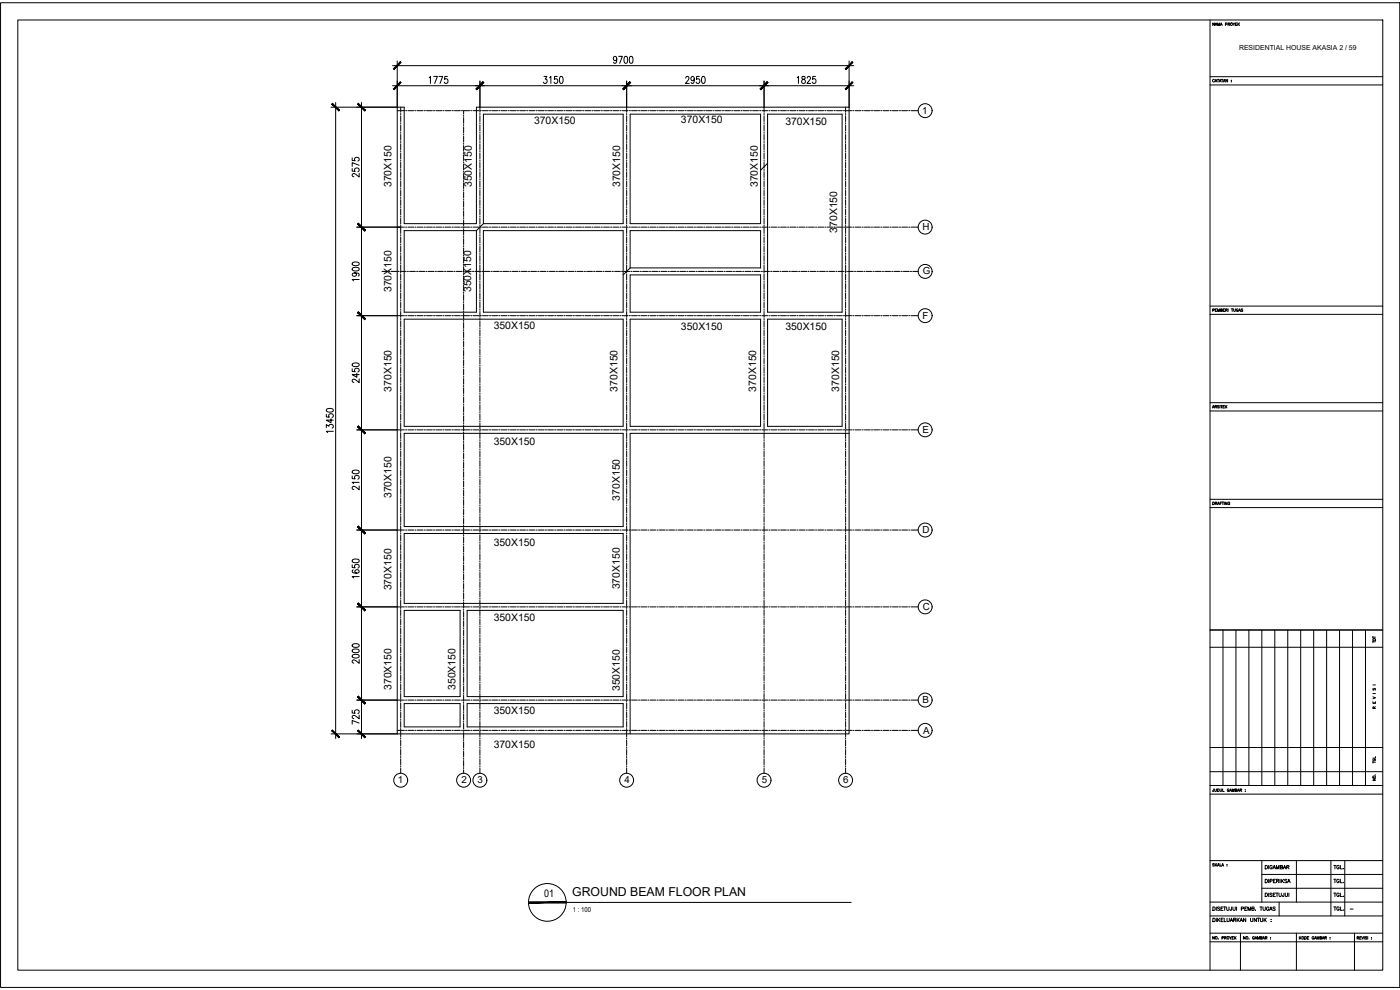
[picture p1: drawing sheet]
<svg xmlns="http://www.w3.org/2000/svg" width="420mm" height="297mm" viewBox="0 0 420 297" stroke-linecap="round" stroke-linejoin="round" font-family="sans-serif">
<defs><g id="words">
<text font-size="3.7" x="171.7" y="268.9">GROUND BEAM FLOOR PLAN</text>
<text font-size="3.2" x="163.3" y="269.2">01</text>
<g font-size="3.1">
<text x="160.3" y="37.1">370X150</text>
<text x="204.4" y="37">370X150</text>
<text x="235.7" y="37.5">370X150</text>
<text x="117.5" y="56.2" transform="rotate(-90 117.5 56.2)">370X150</text>
<text x="141.6" y="56.2" transform="rotate(-90 141.6 56.2)">350X150</text>
<text x="186.1" y="56.2" transform="rotate(-90 186.1 56.2)">370X150</text>
<text x="227.5" y="56.2" transform="rotate(-90 227.5 56.2)">370X150</text>
<text x="251.2" y="69.8" transform="rotate(-90 251.2 69.8)">370X150</text>
<text x="117.5" y="87.6" transform="rotate(-90 117.5 87.6)">370X150</text>
<text x="141.4" y="87.6" transform="rotate(-90 141.4 87.6)">350X150</text>
<text x="148.2" y="98.6">350X150</text>
<text x="204.4" y="98.9">350X150</text>
<text x="235.7" y="98.9">350X150</text>
<text x="117.5" y="117.5" transform="rotate(-90 117.5 117.5)">370X150</text>
<text x="185.3" y="117.5" transform="rotate(-90 185.3 117.5)">370X150</text>
<text x="226.9" y="117.5" transform="rotate(-90 226.9 117.5)">370X150</text>
<text x="251.8" y="117.5" transform="rotate(-90 251.8 117.5)">370X150</text>
<text x="148.2" y="133.5">350X150</text>
<text x="117.5" y="149.5" transform="rotate(-90 117.5 149.5)">370X150</text>
<text x="186" y="150.2" transform="rotate(-90 186 150.2)">370X150</text>
<text x="148.2" y="163.9">350X150</text>
<text x="117.5" y="177.1" transform="rotate(-90 117.5 177.1)">370X150</text>
<text x="186" y="176.8" transform="rotate(-90 186 176.8)">370X150</text>
<text x="148.2" y="186.4">350X150</text>
<text x="117.5" y="207" transform="rotate(-90 117.5 207)">370X150</text>
<text x="136.7" y="207" transform="rotate(-90 136.7 207)">350X150</text>
<text x="186" y="207.4" transform="rotate(-90 186 207.4)">350X150</text>
<text x="148.2" y="214.3">350X150</text>
<text x="148.2" y="224.3">370X150</text>
</g>
<g font-size="2.9">
<text x="276.8" y="34.1">1</text>
<text x="276.8" y="69.1">H</text>
<text x="276.9" y="82.3">G</text>
<text x="276.8" y="95.7">F</text>
<text x="276.8" y="129.9">E</text>
<text x="276.9" y="160">D</text>
<text x="276.9" y="183">C</text>
<text x="276.9" y="211">B</text>
<text x="277.1" y="220.1">A</text>
<text x="119.4" y="235.1">1</text>
<text x="138.5" y="235.1">2</text>
<text x="143.3" y="235">3</text>
<text x="187.5" y="235.1">4</text>
<text x="228.6" y="235">5</text>
<text x="253.1" y="235">6</text>
</g>
<text font-size="2.6" x="404.3" y="274.1">-</text>
<g font-size="2.1">
<text x="371.9" y="14.9">RESIDENTIAL HOUSE AKASIA 2 / 59</text>
<text x="171.9" y="273.8">1 : 100</text>
</g>
</g></defs>
<!-- layer: 0 -->
<g fill="none" stroke="#000" stroke-width=".3">
<path d="M117.8 19.7h138.4M119.2 18.3v201.9M185.1 17.6l-.2 .5a.56 .56 0 0 1-.8-.6 .56 .56 0 0 1 .9-.3l.1 .4a1.01 1.01 0 0 1-.6 1.4l-.4-.3M185.7 16.9h1.1l-.8 2.1M187.5 17l.4-.1a1.37 1.37 0 0 1 0 2.1h-.2a1.57 1.57 0 0 1-.2-2zM189.1 17l.4-.1a1.37 1.37 0 0 1 0 2.1h-.2a1.57 1.57 0 0 1-.2-2zM254.8 18.3v13.9M99.3 32.2h22v34.9h21.7v-34.9h111.8M100.7 30.8v190.8M108.5 30.8v190.8M117.8 25.7h138.4M119.2 33.2h2.2"/>
<path d="M120.3 32.2v1.5M120.3 34v.4M120.3 34.7v1.8M120.3 36.8v.4M120.3 37.5v1.8M120.3 39.6v.4M121.7 33.2h.4M122.4 33.2h1.8M124.5 33.2h.4M125.2 33.2h1.8M127.3 33.2h.4M128 33.2h1.8"/>
<path d="M128.8 23.3l.4-.4v2.1M130.1 33.2h.4M130.1 22.9h1.2l-.8 2.1M130.8 33.2h1.8M131.7 22.9h1.2l-.8 2.1M132.9 33.2h.4M133.6 33.2h1.8M134.3 22.9h-.8l-.1 .9a.62 .62 0 0 1 .9 .1 .62 .62 0 0 1-.1 .9 .62 .62 0 0 1-.9-.2M135.7 33.2h.3M136.4 33.2h1.7M138.5 33.2h.3M139.1 33.2v1"/>
<path d="M139.1 34.6v.3M139.1 35.3v1.7M139.1 37.4v.3M139.1 38.1v1.7M139.2 33.2h1.7M141.3 33.2h.3M142 33.2h1.7M144 24.3v9.4M144 34v.4M144 34.7v1.8M144 36.8v.4M144 37.5v1.8"/>
<path d="M144 39.6v.4M144.1 33.2h.3M144.8 33.2h1.7M145.1 34.3h41.9v32.8h-41.9zM146.9 33.2h.3M147.6 33.2h1.7M149.7 33.2h.3M150.4 33.2h1.7M152.5 33.2h.3M153.2 33.2h1.7M155.3 33.2h.3M156 33.2h1.7"/>
<path d="M158.1 33.2h.3M158.8 33.2h1.7M160.9 33.2h.3M161.6 33.2h1.7M163.2 22.9h.9l-.4 .8a.62 .62 0 0 1 .5 1 .62 .62 0 0 1-1.1-.1M163.7 33.2h.3M164.4 33.2h1.7M164.9 23.3l.4-.4v2.1M166.5 33.2h.3M167.2 33.2h1.7M167.2 22.9h-.8v.9a.62 .62 0 0 1 .9 .1 .62 .62 0 0 1-.1 .9 .62 .62 0 0 1-.9-.2M168.1 23l.4-.1a1.36 1.36 0 0 1 0 2.1h-.1a1.54 1.54 0 0 1-.3-2z"/>
<path d="M169.2 33.2h.4M169.9 33.2h1.8M172 33.2h.4M172.8 33.2h1.7M174.8 33.2h.4M175.5 33.2h1.8M177.6 33.2h.4M178.3 33.2h1.8M180.4 33.2h.4M181.1 33.2h1.8M183.2 33.2h.4M183.9 33.2h1.8"/>
<path d="M186 33.2h.4M186.7 33.2h1.8M188.1 24.3v9.4M188.1 34v.4M188.1 34.7v1.8M188.1 36.8v.4M188.1 37.5v1.8M188.1 39.6v.4M188.8 33.2h.4M189.1 34.3h39.2v32.8h-39.2zM189.5 33.2h1.8M191.6 33.2h.4"/>
<path d="M192.3 33.2h1.8M194.4 33.2h.4M195.1 33.2h1.8M197.2 33.2h.4M197.9 33.2h1.8M200 33.2h.4M200.7 33.2h1.8M202.8 33.2h.4M203.5 33.2h1.8M205.6 33.2h.4M205.8 23.4l.3-.5h.3l.4 .4-.3 .7-.8 1h1.2M206.3 33.2h1.7"/>
<path d="M208.4 23.6l-.3 .5a.56 .56 0 0 1-.8-.6 .56 .56 0 0 1 1-.3l.1 .4a.99 .99 0 0 1-.7 1.4l-.3-.3M208.4 33.2h.3M209.1 33.2h1.7M209.9 22.9h-.8l-.1 .9a.62 .62 0 0 1 .9 .1 .62 .62 0 0 1-.1 .9 .62 .62 0 0 1-.9-.2M210.8 23l.4-.1a1.36 1.36 0 0 1 0 2.1h-.2a1.54 1.54 0 0 1-.2-2zM211.2 33.2h.3M211.9 33.2h1.7M214 33.2h.3M214.7 33.2h1.7M216.8 33.2h.3M217.5 33.2h1.7M219.6 33.2h.3"/>
<path d="M220.3 33.2h1.7M222.4 33.2h.3M223.1 33.2h1.7M225.2 33.2h.3M225.9 33.2h1.7M228 33.2h.3M228.7 33.2h1.7M229.3 24.3v9.4M229.3 34v.4M229.3 34.7v1.8M229.3 36.8v.4M229.3 37.5v1.8"/>
<path d="M229.3 39.6v.4M230.4 34.3h22.3v59.4h-22.3zM230.8 33.2h.3M231.5 33.2h1.7M233.6 33.2h.3M234.3 33.2h1.7M236.4 33.2h.3M237.1 33.2h1.7M239.2 33.2h.3M239.2 23.3l.4-.4v2.1M239.9 33.2h1.7M240.7 23v.6a.76 .76 0 0 1 .9 .5 .76 .76 0 0 1-.3 .9 .66 .66 0 0 1-.8-.7 .66 .66 0 0 1 .9-.6l.2-.3-.1-.4z"/>
<path d="M241.9 33.2h.4M242.3 23.4l.3-.5h.3l.3 .4-.2 .7-.8 1h1.1M242.6 33.2h1.8M244.7 22.9h-.8v.9a.62 .62 0 0 1 .9 .1 .62 .62 0 0 1-.1 .9 .62 .62 0 0 1-.9-.2M244.8 33.2h.3M245.4 33.2h1.8M247.5 33.2h.4M248.2 33.2h1.8M250.3 33.2h.4M251 33.2h1.8M253.1 33.2h.4M253.8 32.2v1.5"/>
<path d="M253.8 34v.4M253.8 34.7v1.8M253.8 36.8v.4M253.8 37.5v1.8M253.8 39.6v.4M253.8 33.2h1.8M254.8 32.2v188h-135.6M255.9 33.2h.4M256.6 33.2h1.8M258.7 33.2h.4M259.4 33.2h1.8M261.5 33.2h.4"/>
<path d="M262.2 33.2h1.8M264.3 33.2h.4M265 33.2h1.8M267.1 33.2h.4M267.8 33.2h1.8M269.9 33.2h.4M270.6 33.2h1.8M272.7 33.2h.4M273.4 33.2h2.2M105.7 50.6v.8h.9a.62 .62 0 0 1 0-.9 .62 .62 0 0 1 .9 .1 .62 .62 0 0 1-.1 .9M105.7 47.4v.8h.9a.62 .62 0 0 1 0-.9 .62 .62 0 0 1 .9 .1 .62 .62 0 0 1-.1 .9M107.8 52v1.1l-1-.8-.7-.2-.4 .3v.3l.5 .3"/>
<path d="M107.8 49.6l-2.1-.8v1.1M120.3 40.3v1.8M120.3 42.4v.4M120.3 43.1v1.8M120.3 45.2v.4M120.3 45.9v1.8M120.3 48v.4M120.3 48.7v1.8M120.3 50.8v.4M120.3 51.5v1.8M120.3 53.6v.4M120.3 54.3v1.8"/>
<path d="M120.3 56.4v.4M120.3 57.1v1.8M120.3 59.2v.4M120.3 59.9v1.8M139.1 40.2v.3M139.1 40.9v1.7M139.1 43v.3M139.1 43.7v1.7M139.1 45.7v.4M139.1 46.4v1.8M139.1 48.6v.3M139.1 49.3v1.7"/>
<path d="M139.1 51.3v.4M139.1 52v1.8M139.1 54.1v.4M139.1 54.8v1.8M139.1 56.9v.4M139.1 57.6v1.8M139.1 59.7v.4M144 40.3v1.8M144 42.4v.4M144 43.1v1.8M144 45.2v.4M144 45.9v1.8"/>
<path d="M144 48v.4M144 48.7v1.8M144 50.8v.4M144 51.5v1.8M144 53.6v.4M144 54.3v1.8M144 56.4v.4M144 57.1v1.8M144 59.2v.4M144 59.9v1.8M188.1 40.3v1.8M188.1 42.4v.4"/>
<path d="M188.1 43.1v1.8M188.1 45.2v.4M188.1 45.9v1.8M188.1 48v.4M188.1 48.7v1.8M188.1 50.8v.4M188.1 51.5v1.8M188.1 53.6v.4M188.1 54.3v1.8M188.1 56.4v.4M188.1 57.1v1.8M188.1 59.2v.4"/>
<path d="M188.1 59.9v1.8M229.3 40.3v1.8M229.3 42.4v.4M229.3 43.1v1.8M229.3 45.2v.4M229.3 45.9v1.8M229.3 48v.4M229.3 48.7v1.8M229.3 50.8v.4M229.3 51.5v1.8M229.3 53.6v.4M229.3 54.3v1.8"/>
<path d="M229.3 56.4v.4M229.3 57.1v1.8M229.3 59.2v.4M229.3 59.9v1.8M230.4 49l-2.1 2.1M253.8 40.3v1.8M253.8 42.4v.4M253.8 43.1v1.8M253.8 45.2v.4M253.8 45.9v1.8M253.8 48v.4M253.8 48.7v1.8"/>
<path d="M253.8 50.8v.4M253.8 51.5v1.8M253.8 53.6v.4M253.8 54.3v1.8M253.8 56.4v.4M253.8 57.1v1.8M253.8 59.2v.4M253.8 59.9v1.8M105.8 78.8l.8-.2a.9 .9 0 0 1 1.2 .6 1.38 1.38 0 0 1-2.1 0zM107.1 68.2h14.3M120.3 62v.4M120.3 62.7v1.7"/>
<path d="M120.3 64.8v.3M120.3 65.5v1.7M120.3 67.6v.3M120.3 68.3v1.7M120.3 70.4v.3M120.3 71.1v1.7M120.3 73.2v.3M120.3 73.9v1.7M120.3 76v.3M120.3 76.7v1.7M120.3 78.8v.3M120.3 79.5v1.7"/>
<path d="M121.3 69.2h21.7v24.5h-21.7zM121.7 68.2h.4M122.4 68.2h1.8M124.5 68.2h.4M125.2 68.2h1.8M127.3 68.2h.4M128 68.2h1.8M130.1 68.2h.4M130.8 68.2h1.8M132.9 68.2h.4M133.6 68.2h1.8M135.7 68.2h.3"/>
<path d="M136.4 68.2h1.7M138.5 68.2h.3M139.1 60.4v1.8M139.1 62.5v.4M139.1 63.2v1.8M139.1 65.3v.4M139.1 66v1.8M139.1 68.1v.4M139.1 68.8v1.8M139.1 70.9v.4M139.1 71.6v1.8M139.1 73.7v.4"/>
<path d="M139.1 74.4v1.8M139.1 76.5v.4M139.1 77.2v1.8M139.1 79.3v.4M139.2 68.2h1.7M141.3 68.2h.3M142 68.2h1.7M144 62v.4M144 62.7v1.7M144 64.8v.3M144 65.5v1.7M144 67.6v.3"/>
<path d="M144 68.3v1.7M144 70.4v.3M144 71.1v1.7M144 73.2v.3M144 73.9v1.7M144 76v.3M144 76.7v1.7M144 78.8v.3M144 79.5v1.7M144.1 68.2h.3M144.8 68.2h1.7M145.1 69.2h41.9v24.5h-41.9z"/>
<path d="M145.1 67.1l-2.1 2.1M146.9 68.2h.3M147.6 68.2h1.7M149.7 68.2h.3M150.4 68.2h1.7M152.5 68.2h.3M153.2 68.2h1.7M155.3 68.2h.3M156 68.2h1.7M158.1 68.2h.3M158.8 68.2h1.7M160.9 68.2h.3"/>
<path d="M161.6 68.2h1.7M163.7 68.2h.3M164.4 68.2h1.7M166.5 68.2h.3M167.2 68.2h1.7M169.2 68.2h.4M169.9 68.2h1.8M172 68.2h.4M172.8 68.2h1.7M174.8 68.2h.4M175.5 68.2h1.8M177.6 68.2h.4"/>
<path d="M178.3 68.2h1.8M180.4 68.2h.4M181.1 68.2h1.8M183.2 68.2h.4M183.9 68.2h1.8M186 68.2h.4M186.7 68.2h1.8M188.1 62v.4M188.1 62.7v1.7M188.1 64.8v.3M188.1 65.5v1.7M188.1 67.6v.3"/>
<path d="M188.1 68.3v1.7M188.1 70.4v.3M188.1 71.1v1.7M188.1 73.2v.3M188.1 73.9v1.7M188.1 76v.3M188.1 76.7v1.7M188.1 78.8v.3M188.1 79.5v1.7M188.8 68.2h.4M189.1 69.2h39.2v11.2h-39.2zM189.5 68.2h1.8"/>
<path d="M191.6 68.2h.4M192.3 68.2h1.8M194.4 68.2h.4M195.1 68.2h1.8M197.2 68.2h.4M197.9 68.2h1.8M200 68.2h.4M200.7 68.2h1.8M202.8 68.2h.4M203.5 68.2h1.8M205.6 68.2h.4M206.3 68.2h1.7"/>
<path d="M208.4 68.2h.3M209.1 68.2h1.7M211.2 68.2h.3M211.9 68.2h1.7M214 68.2h.3M214.7 68.2h1.7M216.8 68.2h.3M217.5 68.2h1.7M219.6 68.2h.3M220.3 68.2h1.7M222.4 68.2h.3M223.1 68.2h1.7"/>
<path d="M225.2 68.2h.3M225.9 68.2h1.7M228 68.2h.3M228.7 68.2h1.7M229.3 62v.4M229.3 62.7v1.7M229.3 64.8v.3M229.3 65.5v1.7M229.3 67.6v.3M229.3 68.3v1.7M229.3 70.4v.3M229.3 71.1v1.7"/>
<path d="M229.3 73.2v.3M229.3 73.9v1.7M229.3 76v.3M229.3 76.7v1.7M229.3 78.8v.3M229.3 79.5v1.7M230.8 68.2h.3M231.5 68.2h1.7M233.6 68.2h.3M234.3 68.2h1.7M236.4 68.2h.3M237.1 68.2h1.7"/>
<path d="M239.2 68.2h.3M239.9 68.2h1.7M241.9 68.2h.4M242.6 68.2h1.8M244.8 68.2h.3M245.4 68.2h1.8M247.5 68.2h.4M248.2 68.2h1.8M250.3 68.2h.4M251 68.2h1.8M253.1 68.2h.4M253.8 62v.4"/>
<path d="M253.8 62.7v1.7M253.8 64.8v.3M253.8 65.5v1.7M253.8 67.6v.3M253.8 68.3v1.7M253.8 70.4v.3M253.8 71.1v1.7M253.8 73.2v.3M253.8 73.9v1.7M253.8 76v.3M253.8 76.7v1.7M253.8 78.8v.3"/>
<path d="M253.8 79.5v1.7M253.8 68.2h1.8M255.9 68.2h.4M256.6 68.2h1.8M258.7 68.2h.4M259.4 68.2h1.8M261.5 68.2h.4M262.2 68.2h1.8M264.3 68.2h.4M265 68.2h1.8M267.1 68.2h.4M267.8 68.2h1.8"/>
<path d="M269.9 68.2h.4M270.6 68.2h1.8M272.7 68.2h.4M273.4 68.2h2.2M105.8 80.4l.8-.2a.9 .9 0 0 1 1.2 .6 1.38 1.38 0 0 1-2.1 0zM106.4 81.9l.5 .2a.56 .56 0 0 1-.2 .7 .56 .56 0 0 1-.8-.1 .56 .56 0 0 1 .1-.7l.4-.1a.99 .99 0 0 1 1.4 .6l-.3 .3M107.1 94.7h14.3M107.8 83.9h-2.1l.4 .4M114.6 81.4h1.7M116.6 81.4h.4M117.3 81.4h1.8M119.4 81.4h.4"/>
<path d="M120.1 81.4h1.8M120.3 81.6v.3M120.3 82.3v1.7M120.3 84.4v.3M120.3 85.1v1.7M120.3 87.2v.3M120.3 87.9v1.7M120.3 90v.3M120.3 90.7v1.7M120.3 92.8v.3M120.3 93.5v1.7M120.3 95.6v.3"/>
<path d="M120.3 96.3v1.7M120.3 98.4v.3M120.3 99.1v1.7M121.3 95.8h65.7v32.1h-65.7zM121.7 94.7h.4M122.2 81.4h.4M122.4 94.7h1.8M122.9 81.4h1.8M124.5 94.7h.4M125 81.4h.4M125.2 94.7h1.8M125.7 81.4h1.8"/>
<path d="M127.3 94.7h.4M127.8 81.4h.4M128 94.7h1.8M128.5 81.4h1.8M130.1 94.7h.4M130.6 81.4h.4M130.8 94.7h1.8M131.3 81.4h1.8M132.9 94.7h.4M133.4 81.4h.4M133.6 94.7h1.8M134.1 81.4h1.8"/>
<path d="M135.7 94.7h.3M136.2 81.4h.4M136.4 94.7h1.7M136.9 81.4h1.8M138.5 94.7h.3M139 81.4h.4M139.1 80v1.8M139.1 82.1v.4M139.1 82.8v1.7M139.1 84.9v.3M139.1 85.6v1.7M139.1 87.7v.3"/>
<path d="M139.1 88.4v1.7M139.1 90.5v.3M139.1 91.2v1.7M139.1 93.3v.3M139.1 94v1.7M139.1 96.1v.3M139.1 96.8v1.7M139.1 98.9v.3M139.1 99.6v1.7M139.2 94.7h1.7M139.7 81.4h1.7M141.3 94.7h.3"/>
<path d="M141.8 81.4h.4M142 94.7h1.7M142.5 81.4h1.8M144 81.6v.3M144 82.3v1.7M144 84.4v.3M144 85.1v1.7M144 87.2v.3M144 87.9v1.7M144 90v.3M144 90.7v1.7M144 92.8v.3"/>
<path d="M144 93.5v1.7M144 95.6v.3M144 96.3v1.7M144 98.4v.3M144 99.1v1.7M144.1 94.7h.3M144.6 81.4h.3M144.8 94.7h1.7M145.3 81.4h1.7M146.9 94.7h.3M147.4 81.4h.3M147.6 94.7h1.7"/>
<path d="M148.1 81.4h1.7M149.7 94.7h.3M150.2 81.4h.3M150.4 94.7h1.7M150.9 81.4h1.7M152.5 94.7h.3M153 81.4h.3M153.2 94.7h1.7M153.7 81.4h1.7M155.3 94.7h.3M155.8 81.4h.3M156 94.7h1.7"/>
<path d="M156.5 81.4h1.7M158.1 94.7h.3M158.6 81.4h.3M158.8 94.7h1.7M159.3 81.4h1.7M160.9 94.7h.3M161.4 81.4h.3M161.6 94.7h1.7M162.1 81.4h1.7M163.7 94.7h.3M164.2 81.4h.3M164.4 94.7h1.7"/>
<path d="M164.9 81.4h1.7M166.5 94.7h.3M167 81.4h.3M167.2 94.7h1.7M167.7 81.4h1.7M169.2 94.7h.4M169.8 81.4h.3M169.9 94.7h1.8M170.5 81.4h1.7M172 94.7h.4M172.6 81.4h.3M172.8 94.7h1.7"/>
<path d="M173.3 81.4h1.7M174.8 94.7h.4M175.4 81.4h.3M175.5 94.7h1.8M176.1 81.4h1.7M177.6 94.7h.4M178.1 81.4h.4M178.3 94.7h1.8M178.8 81.4h1.8M180.4 94.7h.4M180.9 81.4h.4M181.1 94.7h1.8"/>
<path d="M181.6 81.4h1.8M183.2 94.7h.4M183.7 81.4h.4M183.9 94.7h1.8M184.4 81.4h1.8M186 94.7h.4M186.5 81.4h.4M186.7 94.7h1.8M187.2 81.4h1.8M188.1 81.6v.3M188.1 82.3v1.7M188.1 84.4v.3"/>
<path d="M188.1 85.1v1.7M188.1 87.2v.3M188.1 87.9v1.7M188.1 90v.3M188.1 90.7v1.7M188.1 92.8v.3M188.1 93.5v1.7M188.1 95.6v.3M188.1 96.3v1.7M188.1 98.4v.3M188.1 99.1v1.7M188.8 94.7h.4"/>
<path d="M189.1 82.5h39.2v11.2h-39.2zM189.1 95.8h39.2v32.1h-39.2zM189.1 80.4l-2.1 2.1M189.3 81.4h.4M189.5 94.7h1.8M190 81.4h1.8M191.6 94.7h.4M192.1 81.4h.4M192.3 94.7h1.8M192.8 81.4h1.8M194.4 94.7h.4M194.9 81.4h.4"/>
<path d="M195.1 94.7h1.8M195.6 81.4h1.8M197.2 94.7h.4M197.7 81.4h.4M197.9 94.7h1.8M198.4 81.4h1.8M200 94.7h.4M200.5 81.4h.4M200.7 94.7h1.8M201.2 81.4h1.8M202.8 94.7h.4M203.3 81.4h.4"/>
<path d="M203.5 94.7h1.8M204 81.4h1.8M205.6 94.7h.4M206.1 81.4h.4M206.3 94.7h1.7M206.8 81.4h1.8M208.4 94.7h.3M208.9 81.4h.4M209.1 94.7h1.7M209.6 81.4h1.7M211.2 94.7h.3M211.7 81.4h.3"/>
<path d="M211.9 94.7h1.7M212.4 81.4h1.8M214 94.7h.3M214.5 81.4h.4M214.7 94.7h1.7M215.2 81.4h1.7M216.8 94.7h.3M217.3 81.4h.3M217.5 94.7h1.7M218 81.4h1.7M219.6 94.7h.3M220.1 81.4h.3"/>
<path d="M220.3 94.7h1.7M220.8 81.4h1.7M222.4 94.7h.3M222.9 81.4h.3M223.1 94.7h1.7M223.6 81.4h1.7M225.2 94.7h.3M225.7 81.4h.3M225.9 94.7h1.7M226.4 81.4h1.7M228 94.7h.3M228.5 81.4h.3"/>
<path d="M228.7 94.7h1.7M229.2 81.4h1.7M229.3 81.6v.3M229.3 82.3v1.7M229.3 84.4v.3M229.3 85.1v1.7M229.3 87.2v.3M229.3 87.9v1.7M229.3 90v.3M229.3 90.7v1.7M229.3 92.8v.3M229.3 93.5v1.7"/>
<path d="M229.3 95.6v.3M229.3 96.3v1.7M229.3 98.4v.3M229.3 99.1v1.7M230.4 95.8h22.3v32.1h-22.3zM230.8 94.7h.3M231.3 81.4h.3M231.5 94.7h1.7M232 81.4h1.7M233.6 94.7h.3M234.1 81.4h.3M234.3 94.7h1.7"/>
<path d="M234.8 81.4h1.7M236.4 94.7h.3M236.9 81.4h.3M237.1 94.7h1.7M237.6 81.4h1.7M239.2 94.7h.3M239.7 81.4h.3M239.9 94.7h1.7M240.4 81.4h1.7M241.9 94.7h.4M242.5 81.4h.3M242.6 94.7h1.8"/>
<path d="M243.2 81.4h1.7M244.8 94.7h.3M245.3 81.4h.3M245.4 94.7h1.8M246 81.4h1.7M247.5 94.7h.4M248.1 81.4h.3M248.2 94.7h1.8M248.8 81.4h1.7M250.3 94.7h.4M250.8 81.4h.4M251 94.7h1.8"/>
<path d="M251.5 81.4h1.8M253.1 94.7h.4M253.6 81.4h.4M253.8 81.6v.3M253.8 82.3v1.7M253.8 84.4v.3M253.8 85.1v1.7M253.8 87.2v.3M253.8 87.9v1.7M253.8 90v.3M253.8 90.7v1.7M253.8 92.8v.3"/>
<path d="M253.8 93.5v1.7M253.8 95.6v.3M253.8 96.3v1.7M253.8 98.4v.3M253.8 99.1v1.7M253.8 94.7h1.8M254.3 81.4h1.8M255.9 94.7h.4M256.4 81.4h.4M256.6 94.7h1.8M257.1 81.4h1.8M258.7 94.7h.4"/>
<path d="M259.2 81.4h.4M259.4 94.7h1.8M259.9 81.4h1.8M261.5 94.7h.4M262 81.4h.4M262.2 94.7h1.8M262.7 81.4h1.8M264.3 94.7h.4M264.8 81.4h.4M265 94.7h1.8M265.5 81.4h1.8M267.1 94.7h.4"/>
<path d="M267.6 81.4h.4M267.8 94.7h1.8M268.3 81.4h1.8M269.9 94.7h.4M270.4 81.4h.4M270.6 94.7h1.8M271.1 81.4h1.8M272.7 94.7h.4M273.2 81.4h.4M273.4 94.7h2.2M273.9 81.4h1.7M105.7 110.6v.8l.9 .1a.62 .62 0 0 1 0-.9 .62 .62 0 0 1 .9 .1 .62 .62 0 0 1-.1 .9"/>
<path d="M105.8 109.1l.8-.2a.9 .9 0 0 1 1.2 .6 1.36 1.36 0 0 1-2.1 0zM107.1 112v1.2l-1.4-.8h2.1M107.8 113.7v1.1l-1-.8-.7-.2-.4 .3v.3l.5 .3M120.3 101.2v.3M120.3 101.9v1.7M120.3 103.9v.4M120.3 104.6v1.8M120.3 106.7v.4M120.3 107.4v1.8M120.3 109.5v.4M120.3 110.2v1.8M120.3 112.3v.4"/>
<path d="M120.3 113v1.8M120.3 115.1v.4M120.3 115.8v1.8M120.3 117.9v.4M120.3 118.6v1.8M139.1 101.7v.3M139.1 102.4v1.7M139.1 104.5v.3M139.1 105.2v1.7M139.1 107.3v.3M139.1 108v1.7M139.1 110.1v.3"/>
<path d="M139.1 110.8v1.7M139.1 112.9v.3M139.1 113.6v1.7M139.1 115.7v.3M139.1 116.3v1.8M139.1 118.5v.3M139.1 119.2v1.7M144 101.2v.3M144 101.9v1.7M144 103.9v.4M144 104.6v1.8M144 106.7v.4"/>
<path d="M144 107.4v1.8M144 109.5v.4M144 110.2v1.8M144 112.3v.4M144 113v1.8M144 115.1v.4M144 115.8v1.8M144 117.9v.4M144 118.6v1.8M188.1 101.2v.3M188.1 101.9v1.7M188.1 103.9v.4"/>
<path d="M188.1 104.6v1.8M188.1 106.7v.4M188.1 107.4v1.8M188.1 109.5v.4M188.1 110.2v1.8M188.1 112.3v.4M188.1 113v1.8M188.1 115.1v.4M188.1 115.8v1.8M188.1 117.9v.4M188.1 118.6v1.8M229.3 101.2v.3"/>
<path d="M229.3 101.9v1.7M229.3 103.9v.4M229.3 104.6v1.8M229.3 106.7v.4M229.3 107.4v1.8M229.3 109.5v.4M229.3 110.2v1.8M229.3 112.3v.4M229.3 113v1.8M229.3 115.1v.4M229.3 115.8v1.8M229.3 117.9v.4"/>
<path d="M229.3 118.6v1.8M253.8 101.2v.3M253.8 101.9v1.7M253.8 103.9v.4M253.8 104.6v1.8M253.8 106.7v.4M253.8 107.4v1.8M253.8 109.5v.4M253.8 110.2v1.8M253.8 112.3v.4M253.8 113v1.8M253.8 115.1v.4"/>
<path d="M253.8 115.8v1.8M253.8 117.9v.4M253.8 118.6v1.8M97.9 128.3v-.9l.8 .5a.62 .62 0 0 1 1-.5 .62 .62 0 0 1-.1 1M97.9 124.3v.8l.9 .1a.62 .62 0 0 1 .1-.9 .62 .62 0 0 1 .9 .1 .62 .62 0 0 1-.2 .9M98 122.8l.8-.3a.9 .9 0 0 1 1.2 .7 1.36 1.36 0 0 1-2.1 0zM99.3 125.7v1.2l-1.4-.8h2.1M100 129.4h-2.1l.4 .4M107.1 129h14.3M120.3 120.7v.4M120.3 121.4v1.8M120.3 123.5v.4"/>
<path d="M120.3 124.2v1.8M120.3 126.3v.4M120.3 127v1.8M120.3 129.1v.4M120.3 129.8v1.8M120.3 131.9v.4M120.3 132.6v1.8M120.3 134.7v.4M120.3 135.4v1.7M120.3 137.5v.3M120.3 138.2v1.8M121.3 130h65.7v28h-65.7z"/>
<path d="M121.7 129h.4M122.4 129h1.8M124.5 129h.4M125.2 129h1.8M127.3 129h.4M128 129h1.8M130.1 129h.4M130.8 129h1.8M132.9 129h.4M133.6 129h1.8M135.7 129h.3M136.4 129h1.7"/>
<path d="M138.5 129h.3M139.1 121.2v.4M139.1 121.9v1.8M139.1 124v.4M139.1 124.7v1.8M139.1 126.8v.4M139.1 127.5v1.8M139.1 129.6v.4M139.1 130.3v1.8M139.1 132.4v.4M139.1 133.1v1.8M139.1 135.2v.4"/>
<path d="M139.1 135.9v1.8M139.1 138v.4M139.1 138.7v1.8M139.2 129h1.7M141.3 129h.3M142 129h1.7M144 120.7v.4M144 121.4v1.8M144 123.5v.4M144 124.2v1.8M144 126.3v.4M144 127v1.8"/>
<path d="M144 129.1v.4M144 129.8v1.8M144 131.9v.4M144 132.6v1.8M144 134.7v.4M144 135.4v1.7M144 137.5v.3M144 138.2v1.8M144.1 129h.3M144.8 129h1.7M146.9 129h.3M147.6 129h1.7"/>
<path d="M149.7 129h.3M150.4 129h1.7M152.5 129h.3M153.2 129h1.7M155.3 129h.3M156 129h1.7M158.1 129h.3M158.8 129h1.7M160.9 129h.3M161.6 129h1.7M163.7 129h.3M164.4 129h1.7"/>
<path d="M166.5 129h.3M167.2 129h1.7M169.2 129h.4M169.9 129h1.8M172 129h.4M172.8 129h1.7M174.8 129h.4M175.5 129h1.8M177.6 129h.4M178.3 129h1.8M180.4 129h.4M181.1 129h1.8"/>
<path d="M183.2 129h.4M183.9 129h1.8M186 129h.4M186.7 129h1.8M188.1 120.7v.4M188.1 121.4v1.8M188.1 123.5v.4M188.1 124.2v1.8M188.1 126.3v.4M188.1 127v1.8M188.1 129.1v.4M188.1 129.8v1.8"/>
<path d="M188.1 131.9v.4M188.1 132.6v1.8M188.1 134.7v.4M188.1 135.4v1.7M188.1 137.5v.3M188.1 138.2v1.8M188.8 129h.4M189.5 129h1.8M191.6 129h.4M192.3 129h1.8M194.4 129h.4M195.1 129h1.8"/>
<path d="M197.2 129h.4M197.9 129h1.8M200 129h.4M200.7 129h1.8M202.8 129h.4M203.5 129h1.8M205.6 129h.4M206.3 129h1.7M208.4 129h.3M209.1 129h1.7M211.2 129h.3M211.9 129h1.7"/>
<path d="M214 129h.3M214.7 129h1.7M216.8 129h.3M217.5 129h1.7M219.6 129h.3M220.3 129h1.7M222.4 129h.3M223.1 129h1.7M225.2 129h.3M225.9 129h1.7M228 129h.3M228.7 129h1.7"/>
<path d="M229.3 120.7v.4M229.3 121.4v1.8M229.3 123.5v.4M229.3 124.2v1.8M229.3 126.3v.4M229.3 127v1.8M229.3 129.1v.4M229.3 129.8v1.8M229.3 131.9v.4M229.3 132.6v1.8M229.3 134.7v.4M229.3 135.4v1.7"/>
<path d="M229.3 137.5v.3M229.3 138.2v1.8M230.8 129h.3M231.5 129h1.7M233.6 129h.3M234.3 129h1.7M236.4 129h.3M237.1 129h1.7M239.2 129h.3M239.9 129h1.7M241.9 129h.4M242.6 129h1.8"/>
<path d="M244.8 129h.3M245.4 129h1.8M247.5 129h.4M248.2 129h1.8M250.3 129h.4M251 129h1.8M253.1 129h.4M253.8 120.7v.4M253.8 121.4v1.8M253.8 123.5v.4M253.8 124.2v1.8M253.8 126.3v.4"/>
<path d="M253.8 127v1.8M253.8 129.1v.4M253.8 129.8v1.8M253.8 131.9v.4M253.8 132.6v1.8M253.8 134.7v.4M253.8 135.4v1.7M253.8 137.5v.3M253.8 138.2v1.8M253.8 129h1.8M254.8 130h-65.7v90.2M255.9 129h.4"/>
<path d="M256.6 129h1.8M258.7 129h.4M259.4 129h1.8M261.5 129h.4M262.2 129h1.8M264.3 129h.4M265 129h1.8M267.1 129h.4M267.8 129h1.8M269.9 129h.4M270.6 129h1.8M272.7 129h.4"/>
<path d="M273.4 129h2.2M105.7 142.8v.8l.9 .1a.62 .62 0 0 1 0-.9 .62 .62 0 0 1 .9 .1 .62 .62 0 0 1-.1 .9M105.8 141.3l.8-.3a.9 .9 0 0 1 1.2 .7 1.38 1.38 0 0 1-2.1 0zM107.1 159h14.3M107.8 145.8v1.2l-1-.8-.7-.3-.4 .3v.4l.5 .3M107.8 144.7h-2.1l.4 .4M120.3 140.3v.3M120.3 141v1.7M120.3 143.1v.3M120.3 143.8v1.7M120.3 145.9v.3M120.3 146.6v1.7"/>
<path d="M120.3 148.7v.3M120.3 149.4v1.7M120.3 151.5v.3M120.3 152.2v1.7M120.3 154.3v.3M120.3 155v1.7M120.3 157.1v.3M120.3 157.8v1.7M120.3 159.9v.3M121.7 159h.4M122.4 159h1.8M124.5 159h.4"/>
<path d="M125.2 159h1.8M127.3 159h.4M128 159h1.8M130.1 159h.4M130.8 159h1.8M132.9 159h.4M133.6 159h1.8M135.7 159h.3M136.4 159h1.7M138.5 159h.3M139.1 140.8v.4M139.1 141.5v1.8"/>
<path d="M139.1 143.6v.4M139.1 144.3v1.8M139.1 146.4v.4M139.1 147.1v1.8M139.1 149.2v.4M139.1 149.9v1.8M139.1 152v.4M139.1 152.7v1.7M139.1 154.8v.3M139.1 155.5v1.7M139.1 157.6v.3M139.1 158.3v1.7"/>
<path d="M139.2 159h1.7M141.3 159h.3M142 159h1.7M144 140.3v.3M144 141v1.7M144 143.1v.3M144 143.8v1.7M144 145.9v.3M144 146.6v1.7M144 148.7v.3M144 149.4v1.7M144 151.5v.3"/>
<path d="M144 152.2v1.7M144 154.3v.3M144 155v1.7M144 157.1v.3M144 157.8v1.7M144 159.9v.3M144.1 159h.3M144.8 159h1.7M146.9 159h.3M147.6 159h1.7M149.7 159h.3M150.4 159h1.7"/>
<path d="M152.5 159h.3M153.2 159h1.7M155.3 159h.3M156 159h1.7M158.1 159h.3M158.8 159h1.7M160.9 159h.3M161.6 159h1.7M163.7 159h.3M164.4 159h1.7M166.5 159h.3M167.2 159h1.7"/>
<path d="M169.2 159h.4M169.9 159h1.8M172 159h.4M172.8 159h1.7M174.8 159h.4M175.5 159h1.8M177.6 159h.4M178.3 159h1.8M180.4 159h.4M181.1 159h1.8M183.2 159h.4M183.9 159h1.8"/>
<path d="M186 159h.4M186.7 159h1.8M188.1 140.3v.3M188.1 141v1.7M188.1 143.1v.3M188.1 143.8v1.7M188.1 145.9v.3M188.1 146.6v1.7M188.1 148.7v.3M188.1 149.4v1.7M188.1 151.5v.3M188.1 152.2v1.7"/>
<path d="M188.1 154.3v.3M188.1 155v1.7M188.1 157.1v.3M188.1 157.8v1.7M188.1 159.9v.3M188.8 159h.4M189.5 159h1.8M191.6 159h.4M192.3 159h1.8M194.4 159h.4M195.1 159h1.8M197.2 159h.4"/>
<path d="M197.9 159h1.8M200 159h.4M200.7 159h1.8M202.8 159h.4M203.5 159h1.8M205.6 159h.4M206.3 159h1.7M208.4 159h.3M209.1 159h1.7M211.2 159h.3M211.9 159h1.7M214 159h.3"/>
<path d="M214.7 159h1.7M216.8 159h.3M217.5 159h1.7M219.6 159h.3M220.3 159h1.7M222.4 159h.3M223.1 159h1.7M225.2 159h.3M225.9 159h1.7M228 159h.3M228.7 159h1.7M229.3 140.3v.3"/>
<path d="M229.3 141v1.7M229.3 143.1v.3M229.3 143.8v1.7M229.3 145.9v.3M229.3 146.6v1.7M229.3 148.7v.3M229.3 149.4v1.7M229.3 151.5v.3M229.3 152.2v1.7M229.3 154.3v.3M229.3 155v1.7M229.3 157.1v.3"/>
<path d="M229.3 157.8v1.7M229.3 159.9v.3M230.8 159h.3M231.5 159h1.7M233.6 159h.3M234.3 159h1.7M236.4 159h.3M237.1 159h1.7M239.2 159h.3M239.9 159h1.7M241.9 159h.4M242.6 159h1.8"/>
<path d="M244.8 159h.3M245.4 159h1.8M247.5 159h.4M248.2 159h1.8M250.3 159h.4M251 159h1.8M253.1 159h.4M253.8 140.3v.3M253.8 141v1.7M253.8 143.1v.3M253.8 143.8v1.7M253.8 145.9v.3"/>
<path d="M253.8 146.6v1.7M253.8 148.7v.3M253.8 149.4v1.7M253.8 151.5v.3M253.8 152.2v1.7M253.8 154.3v.3M253.8 155v1.7M253.8 157.1v.3M253.8 157.8v1.7M253.8 159.9v.3M253.8 159h1.8M255.9 159h.4"/>
<path d="M256.6 159h1.8M258.7 159h.4M259.4 159h1.8M261.5 159h.4M262.2 159h1.8M264.3 159h.4M265 159h1.8M267.1 159h.4M267.8 159h1.8M269.9 159h.4M270.6 159h1.8M272.7 159h.4"/>
<path d="M273.4 159h2.2M105.7 169.5v.8l.9 .1a.63 .63 0 0 1 0-.9 .63 .63 0 0 1 .9 0 .63 .63 0 0 1-.1 .9M105.8 168l.8-.3a.99 .99 0 0 1 1.2 .5v.2a1.38 1.38 0 0 1-2.1 0zM106 171l-.3 .5a1.24 1.24 0 0 0 2.1-.1 .59 .59 0 0 0-.9-.5 .59 .59 0 0 0-.1 1l.3 .1M107.8 173h-2.1l.4 .4M120.3 160.6v1.7M120.3 162.7v.3M120.3 163.4v1.7M120.3 165.5v.3M120.3 166.2v1.7M120.3 168.3v.3M120.3 169v1.7"/>
<path d="M120.3 171.1v.3M120.3 171.8v1.7M120.3 173.8v.4M120.3 174.5v1.8M120.3 176.6v.4M120.3 177.3v1.8M120.3 179.4v.4M121.3 160.1h65.7v20.9h-65.7zM139.1 160.4v.3M139.1 161.1v1.7M139.1 163.2v.3M139.1 163.9v1.7"/>
<path d="M139.1 166v.3M139.1 166.7v1.7M139.1 168.8v.3M139.1 169.5v1.7M139.1 171.6v.3M139.1 172.3v1.7M139.1 174.4v.3M139.1 175.1v1.7M139.1 177.2v.3M139.1 177.9v1.7M139.1 180v.3M144 160.6v1.7"/>
<path d="M144 162.7v.3M144 163.4v1.7M144 165.5v.3M144 166.2v1.7M144 168.3v.3M144 169v1.7M144 171.1v.3M144 171.8v1.7M144 173.8v.4M144 174.5v1.8M144 176.6v.4M144 177.3v1.8"/>
<path d="M144 179.4v.4M188.1 160.6v1.7M188.1 162.7v.3M188.1 163.4v1.7M188.1 165.5v.3M188.1 166.2v1.7M188.1 168.3v.3M188.1 169v1.7M188.1 171.1v.3M188.1 171.8v1.7M188.1 173.8v.4M188.1 174.5v1.8"/>
<path d="M188.1 176.6v.4M188.1 177.3v1.8M188.1 179.4v.4M229.3 160.6v1.7M229.3 162.7v.3M229.3 163.4v1.7M229.3 165.5v.3M229.3 166.2v1.7M229.3 168.3v.3M229.3 169v1.7M229.3 171.1v.3M229.3 171.8v1.7"/>
<path d="M229.3 173.8v.4M229.3 174.5v1.8M229.3 176.6v.4M229.3 177.3v1.8M229.3 179.4v.4M253.8 160.6v1.7M253.8 162.7v.3M253.8 163.4v1.7M253.8 165.5v.3M253.8 166.2v1.7M253.8 168.3v.3M253.8 169v1.7"/>
<path d="M253.8 171.1v.3M253.8 171.8v1.7M253.8 173.8v.4M253.8 174.5v1.8M253.8 176.6v.4M253.8 177.3v1.8M253.8 179.4v.4M105.8 196.6l.8-.3a.99 .99 0 0 1 1.2 .5v.2a1.36 1.36 0 0 1-2.1 0zM105.8 195l.8-.3a.99 .99 0 0 1 1.2 .5v.2a1.36 1.36 0 0 1-2.1 0zM105.8 193.4l.8-.3a.9 .9 0 0 1 1.2 .7 1.36 1.36 0 0 1-2.1 0zM107.1 182.1h14.3M107.8 197.9v1.1l-1-.8-.7-.2-.4 .3v.3l.5 .4"/>
<path d="M120.3 180.1v1.8M120.3 182.2v.4M120.3 182.9v1.8M120.3 185v.4M120.3 185.7v1.8M120.3 187.8v.4M120.3 188.5v1.8M120.3 190.6v.4M120.3 191.3v1.8M120.3 193.4v.4M120.3 194.1v1.8M120.3 196.2v.4"/>
<path d="M120.3 196.9v1.8M120.3 199v.4M120.3 199.7v1.8M121.3 183.1h16.8v25.9h-16.8zM121.7 182.1h.4M122.4 182.1h1.8M124.5 182.1h.4M125.2 182.1h1.8M127.3 182.1h.4M128 182.1h1.8M130.1 182.1h.4M130.8 182.1h1.8"/>
<path d="M132.9 182.1h.4M133.6 182.1h1.8M135.7 182.1h.3M136.4 182.1h1.7M138.5 182.1h.3M139.1 180.7v1.7M139.1 182.8v.3M139.1 183.5v1.7M139.1 185.6v.3M139.1 186.3v1.7M139.1 188.3v.4M139.1 189.1v1.7"/>
<path d="M139.1 191.2v.3M139.1 191.9v1.7M139.1 193.9v.4M139.1 194.6v1.8M139.1 196.7v.4M139.1 197.4v1.8M139.1 199.5v.4M139.2 182.1h1.7M140.2 183.1h46.8v25.9h-46.8zM141.3 182.1h.3M142 182.1h1.7M144 180.1v1.8"/>
<path d="M144 182.2v.4M144 182.9v1.8M144 185v.4M144 185.7v1.8M144 187.8v.4M144 188.5v1.8M144 190.6v.4M144 191.3v1.8M144 193.4v.4M144 194.1v1.8M144 196.2v.4M144 196.9v1.8"/>
<path d="M144 199v.4M144 199.7v1.8M144.1 182.1h.3M144.8 182.1h1.7M146.9 182.1h.3M147.6 182.1h1.7M149.7 182.1h.3M150.4 182.1h1.7M152.5 182.1h.3M153.2 182.1h1.7M155.3 182.1h.3M156 182.1h1.7"/>
<path d="M158.1 182.1h.3M158.8 182.1h1.7M160.9 182.1h.3M161.6 182.1h1.7M163.7 182.1h.3M164.4 182.1h1.7M166.5 182.1h.3M167.2 182.1h1.7M169.2 182.1h.4M169.9 182.1h1.8M172 182.1h.4M172.8 182.1h1.7"/>
<path d="M174.8 182.1h.4M175.5 182.1h1.8M177.6 182.1h.4M178.3 182.1h1.8M180.4 182.1h.4M181.1 182.1h1.8M183.2 182.1h.4M183.9 182.1h1.8M186 182.1h.4M186.7 182.1h1.8M188.1 180.1v1.8M188.1 182.2v.4"/>
<path d="M188.1 182.9v1.8M188.1 185v.4M188.1 185.7v1.8M188.1 187.8v.4M188.1 188.5v1.8M188.1 190.6v.4M188.1 191.3v1.8M188.1 193.4v.4M188.1 194.1v1.8M188.1 196.2v.4M188.1 196.9v1.8M188.1 199v.4"/>
<path d="M188.1 199.7v1.8M188.8 182.1h.4M189.5 182.1h1.8M191.6 182.1h.4M192.3 182.1h1.8M194.4 182.1h.4M195.1 182.1h1.8M197.2 182.1h.4M197.9 182.1h1.8M200 182.1h.4M200.7 182.1h1.8M202.8 182.1h.4"/>
<path d="M203.5 182.1h1.8M205.6 182.1h.4M206.3 182.1h1.7M208.4 182.1h.3M209.1 182.1h1.7M211.2 182.1h.3M211.9 182.1h1.7M214 182.1h.3M214.7 182.1h1.7M216.8 182.1h.3M217.5 182.1h1.7M219.6 182.1h.3"/>
<path d="M220.3 182.1h1.7M222.4 182.1h.3M223.1 182.1h1.7M225.2 182.1h.3M225.9 182.1h1.7M228 182.1h.3M228.7 182.1h1.7M229.3 180.1v1.8M229.3 182.2v.4M229.3 182.9v1.8M229.3 185v.4M229.3 185.7v1.8"/>
<path d="M229.3 187.8v.4M229.3 188.5v1.8M229.3 190.6v.4M229.3 191.3v1.8M229.3 193.4v.4M229.3 194.1v1.8M229.3 196.2v.4M229.3 196.9v1.8M229.3 199v.4M229.3 199.7v1.8M230.8 182.1h.3M231.5 182.1h1.7"/>
<path d="M233.6 182.1h.3M234.3 182.1h1.7M236.4 182.1h.3M237.1 182.1h1.7M239.2 182.1h.3M239.9 182.1h1.7M241.9 182.1h.4M242.6 182.1h1.8M244.8 182.1h.3M245.4 182.1h1.8M247.5 182.1h.4M248.2 182.1h1.8"/>
<path d="M250.3 182.1h.4M251 182.1h1.8M253.1 182.1h.4M253.8 180.1v1.8M253.8 182.2v.4M253.8 182.9v1.8M253.8 185v.4M253.8 185.7v1.8M253.8 187.8v.4M253.8 188.5v1.8M253.8 190.6v.4M253.8 191.3v1.8"/>
<path d="M253.8 193.4v.4M253.8 194.1v1.8M253.8 196.2v.4M253.8 196.9v1.8M253.8 199v.4M253.8 199.7v1.8M253.8 182.1h1.8M255.9 182.1h.4M256.6 182.1h1.8M258.7 182.1h.4M259.4 182.1h1.8M261.5 182.1h.4"/>
<path d="M262.2 182.1h1.8M264.3 182.1h.4M265 182.1h1.8M267.1 182.1h.4M267.8 182.1h1.8M269.9 182.1h.4M270.6 182.1h1.8M272.7 182.1h.4M273.4 182.1h2.2M105.7 213.1v.8l.9 .1a.62 .62 0 0 1 0-.9 .62 .62 0 0 1 .9 .1 .62 .62 0 0 1-.1 .9M107.1 210.1h14.3M107.8 217l-2.1-.8v1.1"/>
<path d="M107.8 214.6v1.1l-1-.8-.7-.3-.4 .4v.3l.5 .3M119.2 219.1h2.2M120.3 201.8v.4M120.3 202.5v1.8M120.3 204.6v.4M120.3 205.3v1.7M120.3 207.4v.3M120.3 208.1v1.7M120.3 210.2v.4M120.3 210.9v1.7M120.3 213v.3M120.3 213.7v1.7"/>
<path d="M120.3 215.8v.3M120.3 216.5v1.7M120.3 218.6v.3M120.3 219.3v1.7M121.3 211.1h16.8v7h-16.8zM121.7 210.1h.4M121.7 219.1h.4M122.4 210.1h1.8M122.4 219.1h1.8M124.5 210.1h.4M124.5 219.1h.4M125.2 210.1h1.8"/>
<path d="M125.2 219.1h1.8M127.3 210.1h.4M127.3 219.1h.4M128 210.1h1.8M128 219.1h1.8M130.1 210.1h.4M130.1 219.1h.4M130.8 210.1h1.8M130.8 219.1h1.8M132.9 210.1h.4M132.9 219.1h.4M133.6 210.1h1.8"/>
<path d="M133.6 219.1h1.8M135.7 210.1h.3M135.7 219.1h.3M136.4 210.1h1.7M136.4 219.1h1.7M138.5 210.1h.3M138.5 219.1h.3M139.1 200.2v1.8M139.1 202.3v.4M139.1 203v1.8M139.1 205.1v.4M139.1 205.8v1.8"/>
<path d="M139.1 207.9v.4M139.1 208.6v1.8M139.1 210.7v.4M139.1 211.4v1.8M139.1 213.5v.4M139.1 214.2v1.8M139.1 216.3v.4M139.1 217v1.8M139.1 219.1v.4M139.1 219.8v1.8M139.2 210.1h1.7M139.2 219.1h1.7"/>
<path d="M140.2 211.1h46.8v7h-46.8zM141.3 210.1h.3M141.3 219.1h.3M142 210.1h1.7M142 219.1h1.7M144 201.8v.4M144 202.5v1.8M144 204.6v.4M144 205.3v1.7M144 207.4v.3M144 208.1v1.7M144 210.2v.4"/>
<path d="M144 210.9v1.7M144 213v.3M144 213.7v1.7M144 215.8v.3M144 216.5v1.7M144 218.6v.3M144 219.3v1.7M144.1 210.1h.3M144.1 219.1h.3M144.8 210.1h1.7M144.8 219.1h1.7M146.9 210.1h.3"/>
<path d="M146.9 219.1h.3M147.6 210.1h1.7M147.6 219.1h1.7M149.7 210.1h.3M149.7 219.1h.3M150.4 210.1h1.7M150.4 219.1h1.7M152.5 210.1h.3M152.5 219.1h.3M153.2 210.1h1.7M153.2 219.1h1.7M155.3 210.1h.3"/>
<path d="M155.3 219.1h.3M156 210.1h1.7M156 219.1h1.7M158.1 210.1h.3M158.1 219.1h.3M158.8 210.1h1.7M158.8 219.1h1.7M160.9 210.1h.3M160.9 219.1h.3M161.6 210.1h1.7M161.6 219.1h1.7M163.7 210.1h.3"/>
<path d="M163.7 219.1h.3M164.4 210.1h1.7M164.4 219.1h1.7M166.5 210.1h.3M166.5 219.1h.3M167.2 210.1h1.7M167.2 219.1h1.7M169.2 210.1h.4M169.2 219.1h.4M169.9 210.1h1.8M169.9 219.1h1.8M172 210.1h.4"/>
<path d="M172 219.1h.4M172.8 210.1h1.7M172.8 219.1h1.7M174.8 210.1h.4M174.8 219.1h.4M175.5 210.1h1.8M175.5 219.1h1.8M177.6 210.1h.4M177.6 219.1h.4M178.3 210.1h1.8M178.3 219.1h1.8M180.4 210.1h.4"/>
<path d="M180.4 219.1h.4M181.1 210.1h1.8M181.1 219.1h1.8M183.2 210.1h.4M183.2 219.1h.4M183.9 210.1h1.8M183.9 219.1h1.8M186 210.1h.4M186 219.1h.4M186.7 210.1h1.8M186.7 219.1h1.8M188.1 201.8v.4"/>
<path d="M188.1 202.5v1.8M188.1 204.6v.4M188.1 205.3v1.7M188.1 207.4v.3M188.1 208.1v1.7M188.1 210.2v.4M188.1 210.9v1.7M188.1 213v.3M188.1 213.7v1.7M188.1 215.8v.3M188.1 216.5v1.7M188.1 218.6v.3"/>
<path d="M188.1 219.3v1.7M188.8 210.1h.4M188.8 219.1h.4M189.5 210.1h1.8M189.5 219.1h1.8M191.6 210.1h.4M191.6 219.1h.4M192.3 210.1h1.8M192.3 219.1h1.8M194.4 210.1h.4M194.4 219.1h.4M195.1 210.1h1.8"/>
<path d="M195.1 219.1h1.8M197.2 210.1h.4M197.2 219.1h.4M197.9 210.1h1.8M197.9 219.1h1.8M200 210.1h.4M200 219.1h.4M200.7 210.1h1.8M200.7 219.1h1.8M202.8 210.1h.4M202.8 219.1h.4M203.5 210.1h1.8"/>
<path d="M203.5 219.1h1.8M205.6 210.1h.4M205.6 219.1h.4M206.3 210.1h1.7M206.3 219.1h1.7M208.4 210.1h.3M208.4 219.1h.3M209.1 210.1h1.7M209.1 219.1h1.7M211.2 210.1h.3M211.2 219.1h.3M211.9 210.1h1.7"/>
<path d="M211.9 219.1h1.7M214 210.1h.3M214 219.1h.3M214.7 210.1h1.7M214.7 219.1h1.7M216.8 210.1h.3M216.8 219.1h.3M217.5 210.1h1.7M217.5 219.1h1.7M219.6 210.1h.3M219.6 219.1h.3M220.3 210.1h1.7"/>
<path d="M220.3 219.1h1.7M222.4 210.1h.3M222.4 219.1h.3M223.1 210.1h1.7M223.1 219.1h1.7M225.2 210.1h.3M225.2 219.1h.3M225.9 210.1h1.7M225.9 219.1h1.7M228 210.1h.3M228 219.1h.3M228.7 210.1h1.7"/>
<path d="M228.7 219.1h1.7M229.3 201.8v.4M229.3 202.5v1.8M229.3 204.6v.4M229.3 205.3v1.7M229.3 207.4v.3M229.3 208.1v1.7M229.3 210.2v.4M229.3 210.9v1.7M229.3 213v.3M229.3 213.7v1.7M229.3 215.8v.3"/>
<path d="M229.3 216.5v1.7M229.3 218.6v.3M229.3 219.3v1.7M230.8 210.1h.3M230.8 219.1h.3M231.5 210.1h1.7M231.5 219.1h1.7M233.6 210.1h.3M233.6 219.1h.3M234.3 210.1h1.7M234.3 219.1h1.7M236.4 210.1h.3"/>
<path d="M236.4 219.1h.3M237.1 210.1h1.7M237.1 219.1h1.7M239.2 210.1h.3M239.2 219.1h.3M239.9 210.1h1.7M239.9 219.1h1.7M241.9 210.1h.4M241.9 219.1h.4M242.6 210.1h1.8M242.6 219.1h1.8M244.8 210.1h.3"/>
<path d="M244.8 219.1h.3M245.4 210.1h1.8M245.4 219.1h1.8M247.5 210.1h.4M247.5 219.1h.4M248.2 210.1h1.8M248.2 219.1h1.8M250.3 210.1h.4M250.3 219.1h.4M251 210.1h1.8M251 219.1h1.8M253.1 210.1h.4"/>
<path d="M253.1 219.1h.4M253.8 201.8v.4M253.8 202.5v1.8M253.8 204.6v.4M253.8 205.3v1.7M253.8 207.4v.3M253.8 208.1v1.7M253.8 210.2v.4M253.8 210.9v1.7M253.8 213v.3M253.8 213.7v1.7M253.8 215.8v.3"/>
<path d="M253.8 216.5v1.7M253.8 218.6v.3M253.8 219.3v1.7M253.8 210.1h1.8M253.8 219.1h1.8M255.9 210.1h.4M255.9 219.1h.4M256.6 210.1h1.8M256.6 219.1h1.8M258.7 210.1h.4M258.7 219.1h.4M259.4 210.1h1.8"/>
<path d="M259.4 219.1h1.8M261.5 210.1h.4M261.5 219.1h.4M262.2 210.1h1.8M262.2 219.1h1.8M264.3 210.1h.4M264.3 219.1h.4M265 210.1h1.8M265 219.1h1.8M267.1 210.1h.4M267.1 219.1h.4M267.8 210.1h1.8"/>
<path d="M267.8 219.1h1.8M269.9 210.1h.4M269.9 219.1h.4M270.6 210.1h1.8M270.6 219.1h1.8M272.7 210.1h.4M272.7 219.1h.4M273.4 210.1h2.2M273.4 219.1h2.2M99.3 220.2h19.9M120.3 221.4v.3M120.3 222.1v1.7"/>
<path d="M120.3 224.2v.3M120.3 224.9v1.7M120.3 227v.3M120.3 227.7v1.7M120.3 229.8v.3M120.3 230.5v1.5M139.1 221.9v.4M139.1 222.6v1.8M139.1 224.7v.4M139.1 225.4v1.7M139.1 227.5v.3M139.1 228.2v1.7"/>
<path d="M139.1 230.3v.3M139.1 231v1M144 221.4v.3M144 222.1v1.7M144 224.2v.3M144 224.9v1.7M144 227v.3M144 227.7v1.7M144 229.8v.3M144 230.5v1.5M188.1 221.4v.3M188.1 222.1v1.7"/>
<path d="M188.1 224.2v.3M188.1 224.9v1.7M188.1 227v.3M188.1 227.7v1.7M188.1 229.8v.3M188.1 230.5v1.5M229.3 221.4v.3M229.3 222.1v1.7M229.3 224.2v.3M229.3 224.9v1.7M229.3 227v.3M229.3 227.7v1.7"/>
<path d="M229.3 229.8v.3M229.3 230.5v1.5M253.8 221.4v.3M253.8 222.1v1.7M253.8 224.2v.3M253.8 224.9v1.7M253.8 227v.3M253.8 227.7v1.7M253.8 229.8v.3M253.8 230.5v1.5"/>
<circle cx="277.6" cy="33.2" r="2.09"/>
<circle cx="277.6" cy="68.1" r="2.09"/>
<circle cx="277.6" cy="81.4" r="2.09"/>
<circle cx="277.6" cy="94.7" r="2.09"/>
<circle cx="277.6" cy="129" r="2.09"/>
<circle cx="277.6" cy="159" r="2.09"/>
<circle cx="277.6" cy="182.1" r="2.09"/>
<circle cx="277.6" cy="219.1" r="2.09"/>
<circle cx="277.6" cy="210" r="2.09"/>
<circle cx="120.3" cy="234.1" r="2.09"/>
<circle cx="139.1" cy="234.1" r="2.09"/>
<circle cx="144" cy="234.1" r="2.09"/>
<circle cx="188.1" cy="234.1" r="2.09"/>
<circle cx="229.3" cy="234.1" r="2.09"/>
<circle cx="253.8" cy="234.1" r="2.09"/>
</g>
<!-- layer: XR-KOP A3_MOZART$0$KOP-A1$0$A-GRSKOP -->
<g fill="none" stroke="#000" stroke-width=".3">
<path d="M.2 .8h420v295.5h-420zM5.3 6h409.7v285.1h-409.7zM363.1 6v285.1M420.2 .8v295.5M363.1 25.5h51.9M363.1 23h51.9M363.1 91.8h51.9M363.1 94.3h51.9M363.1 120.8h51.9M363.1 123.3h51.9M363.1 149.8h51.9M363.1 152.3h51.9"/>
<path d="M363.1 189h51.9M363.1 194.2h51.9M367 189v46.7M370.9 189v46.7M374.8 189v46.7M378.7 189v46.7M382.6 189v46.7M386.5 189v46.7M390.4 189v46.7M394.3 189v46.7M398.1 189v46.7M402 189v46.7"/>
<path d="M405.9 189v46.7M409.8 189v46.7M363.1 224.3h51.9M363.1 231.5h51.9M363.1 235.7h51.9M363.1 238.3h51.9M363.1 258.2h51.9M378.7 258.2v12.5M389.1 258.2v12.5M399.4 258.2v16.6M403.6 258.2v16.6M363.1 280h51.9"/>
<path d="M363.1 274.8h51.9M363.1 270.7h51.9M372.3 280v11.1M378.7 266.5h36.3M378.7 262.4h36.3M383.9 270.7v4.1M389.1 280v11.1M406.5 280v11.1M363.1 282.6h51.9"/>
</g>
<!-- layer: XR-KOP A3_MOZART$0$KOP-A1$0$A-TXTKOP -->
<g fill="none" stroke="#000" stroke-width=".3">
<path d="M364.5 6.9v.8l-.5-.8v.8M364.6 7.7l.3-.8 .3 .8M364.8 7.4h.3M365.4 7.7v-.8l.3 .8 .3-.8v.8M366.2 7.7l.3-.8 .3 .8M366.3 7.4h.4M367.8 7.3l.4-.1v-.3h-.4v.8M368.5 7.2l.6-.2-.6-.1v.8M368.8 7.2l.3 .5M370 6.9l.3 .8M370.6 6.9l-.3 .3M370.8 7.2h.3"/>
<path d="M371.3 6.9h-.5v.8h.5M371.5 6.9v.8M371.7 7.2l.3 .5M372 6.9l-.5 .5M364.5 24a.29 .29 0 0 0-.4-.2 .29 .29 0 0 0-.2 .3v.2a.29 .29 0 0 0 .2 .3 .29 .29 0 0 0 .4-.2M364.6 24.6l.3-.8 .3 .8M364.7 24.3h.4M365.3 23.8h.5M365.5 23.8v.8M365.9 24.6l.3-.8 .3 .8M366 24.3h.4M366.5 23.8h.6"/>
<path d="M366.8 23.8v.8M367.1 24.6l.3-.8 .3 .8M367.2 24.3h.4M368.4 23.8v.8l-.5-.8v.8M369.5 24.1h.1M369.5 24.5h.1M364 93.1l.4-.1v-.3h-.4v.7M364.7 93h.3M365.2 92.7h-.5v.7h.5M365.4 93.4v-.7l.3 .7 .3-.7v.7M366.3 93l.5-.2-.5-.1v.7h.5l-.2-.4M367.1 93h.3"/>
<path d="M367.6 92.7h-.5v.7h.5M367.8 93l.5-.2-.5-.1v.7M368.1 93l.2 .4M368.6 92.7v.7M369.5 92.7h.6M369.8 92.7v.7M370.2 92.7v.5l.3 .2 .2-.1 .1-.6M371.6 92.9a.28 .28 0 0 0-.4-.2 .28 .28 0 0 0-.2 .3v.2a.28 .28 0 0 0 .3 .3 .28 .28 0 0 0 .3-.3h-.2M371.7 93.4l.3-.7 .3 .7M371.8 93.2h.4M373 92.8h-.5l.5 .4-.2 .2-.3-.1M363.8 122.4l.3-.7 .3 .7"/>
<path d="M364 122.2h.3M364.6 122l.5-.2-.5-.1v.7M364.9 122l.2 .4M365.9 121.8h-.5l.5 .4-.2 .2-.3-.1M366.1 121.7v.7M366.3 121.7h.5M366.6 121.7v.7M367 122h.3M367.5 121.7h-.5v.7h.5M367.7 121.7v.7M367.9 122l.3 .4M368.2 121.7l-.5 .5"/>
<path d="M364 150.6l.4 .1-.1 .7h-.3zM364.7 151h.5v-.3l-.5-.1v.8M365 151l.2 .4M365.4 151.4l.3-.8 .3 .8M365.5 151.2h.4M366.2 151h.3M366.6 150.6h-.4v.8M366.7 150.6h.5M367 150.6v.8M367.4 150.6v.8M368.2 150.6v.8l-.5-.8v.8M369.1 150.8a.29 .29 0 0 0-.4-.2 .29 .29 0 0 0-.2 .3 .32 .32 0 0 0 .1 .5 .32 .32 0 0 0 .4-.1l.1-.2h-.2"/>
<path d="M412 192.5h.8M412 190.9v.5M412 192.3v.5M412 191.2h.8M412.1 191.7l.5-.1 .2 .5h-.8zM412 210.6v.4h.8v-.4M412 209.1l.8 .3-.8 .3M412 208.1h.8M412 205.5h.8M412.1 206.6v.5l.5-.5 .2 .1-.1 .4M412.4 212.6l-.2-.5-.2 .5h.8M412.4 210.7v.3"/>
<path d="M412.8 212.1l-.4 .2M364.2 236.7v.7h-.2l-.1-.2M364.5 236.7l.1 .7 .2 .1 .2-.1 .1-.7M365.4 236.7l.4 .1-.1 .6-.3 .1zM366.1 236.7v.6l.3 .2 .2-.1v-.7M366.9 236.7v.8h.5M368.9 236.9a.28 .28 0 0 0-.4-.2 .28 .28 0 0 0-.2 .3 .32 .32 0 0 0 .1 .4 .32 .32 0 0 0 .4 0l-.1-.2M369 237.5l.3-.8 .3 .8M369.1 237.2h.4M369.8 237.5v-.8l.3 .8 .3-.8v.8M370.7 237.1l.4-.1 .1-.2-.5-.1v.8l.5-.1-.2-.3M371.3 237.5l.3-.8 .3 .8"/>
<path d="M371.5 237.2h.3M372.1 237.1l.5-.2-.5-.2v.8M372.4 237.1l.2 .4M373.7 237h.1M373.7 237.4h.1M412 233.7h.8l-.8 .5h.8M412 228.4v.5M412 228.7h.8M412.2 227.7a.28 .28 0 0 0-.2 .4 .28 .28 0 0 0 .3 .2 .32 .32 0 0 0 .4-.1 .32 .32 0 0 0 0-.4l-.2 .1M412.7 232.5h.1M412.8 227v.5h-.8M364.4 259.2h-.5l.5 .5-.2 .2-.3-.1"/>
<path d="M364.7 259.1v.8M364.9 259.4l.3 .5M365.2 259.1l-.5 .5M365.4 259.9l.3-.8 .3 .8M365.5 259.6h.3M366.1 259.1v.8h.5M366.6 259.9l.3-.8 .3 .8M366.8 259.6h.3M368.2 259.4h.1M368.2 259.8h.1M379.7 259.7h.3a.56 .56 0 0 1 .4 .5 .56 .56 0 0 1-.4 .5h-.3zM380.7 259.7v1"/>
<path d="M381.8 259.9a.38 .38 0 0 0-.4-.2 .38 .38 0 0 0-.3 .4v.2a.37 .37 0 0 0 .4 .4 .37 .37 0 0 0 .3-.4h-.2M400.3 259.7h.7M400.6 259.7v1M401.9 259.9a.38 .38 0 0 0-.4-.2 .38 .38 0 0 0-.3 .4v.2a.37 .37 0 0 0 .3 .4 .37 .37 0 0 0 .4-.4h-.2M402.3 259.7v1h.6M364 275.5h.3a.55 .55 0 0 1 .4 .5 .55 .55 0 0 1-.4 .5h-.3zM364 272.1h.3a.55 .55 0 0 1 .4 .5 .55 .55 0 0 1-.4 .6h-.3zM365 272.1v1.1M365 275.5v1M365.4 275.5v1M365.7 275.9l.4 .6M366.1 272.3l-.6-.1-.1 .3 .6 .3 .1 .2h-.7"/>
<path d="M366.1 275.5l-.7 .7M366.4 272.6h.4M366.5 276h.4M367.1 272.1h-.7v1.1h.7M367.1 275.5h-.6v1h.6M367.2 272.1h.7M367.4 275.5v1h.6M367.5 272.1v1.1M368.1 272.1v.8l.3 .3 .4-.2v-.9M368.2 275.5l.1 .9 .2 .1 .4-.1v-.9M369.2 276.5l.4-1 .4 1M369.3 276.2h.5"/>
<path d="M369.6 272.1v1h-.4l-.1-.3M370 272.1v.8l.3 .3 .4-.2v-.9M370.2 276l.6-.1 .1-.3-.7-.1v1M370.6 276l.3 .5M371.1 272.1v1.1M371.3 275.5v1M371.5 275.9l.4 .6M371.9 275.5l-.6 .7M372.1 276.5l.4-1 .4 1M372.3 276.2h.5M372.5 272.7l.6-.1 .1-.4-.7-.1v1.1M373.6 272.6h.4"/>
<path d="M373.9 275.5v1l-.7-1v1M374.2 272.1h-.6v1.1h.6M374.5 273.2v-1.1l.4 1.1 .4-1.1v1.1M375.3 275.5v.9l.3 .1 .3-.1 .1-.9M375.7 272.6h.6v-.4l-.6-.1v1.1l.6-.1-.2-.5M376.8 273.1h.1M377.1 275.5v1l-.7-1v1M377.3 275.5h.7M377.7 275.5v1M378.1 272.1h.7M378.3 275.5v.7l.3 .3 .3-.1 .1-.9M378.5 272.1v1.1"/>
<path d="M379.1 272.1v.8l.2 .3 .4-.2v-.9M379.3 275.5v1M379.6 275.9l.4 .6M379.7 263.8h.3a.56 .56 0 0 1 .4 .5 .56 .56 0 0 1-.4 .6h-.3zM379.7 268h.3a.56 .56 0 0 1 .4 .5 .56 .56 0 0 1-.4 .5h-.3zM380 275.5l-.7 .7M380.7 263.8v1.1M380.7 268v1M380.8 272.4a.38 .38 0 0 0-.4-.3 .38 .38 0 0 0-.3 .4v.3a.37 .37 0 0 0 .4 .4 .37 .37 0 0 0 .3-.4h-.2M381 273.2l.4-1.1 .4 1.1M381.1 264.4l.6-.1 .1-.4-.7-.1v1.1M381.2 272.8h.5"/>
<path d="M381.5 275.8h.1M381.5 276.4h.1M381.8 268.1l-.6-.1-.1 .3 .6 .3 .1 .3h-.7M382 260.7l.4-1 .4 1M382.1 268.5h.4M382.2 260.4h.5M382.2 264.3h.4M382.7 272.3l-.6-.1v.3l.6 .3v.2h-.7M382.8 268h-.7v1h.7M382.8 263.8h-.6v1.1h.6M382.9 268h.7M383.1 260.7v-1l.4 1 .3-1v1"/>
<path d="M383.1 264.3h.6l.1-.4-.7-.1v1.1M383.3 268v1M383.5 264.3l.3 .6M383.8 268v.7l.3 .3 .4-.1v-.9M384.1 263.8v1.1M384.2 260.2l.6-.1 .1-.3-.7-.1v1l.7-.1v-.2l-.2-.2M384.5 263.8v1.1M384.8 264.3l.4 .6M385.1 260.7l.4-1 .4 1M385.2 263.8l-.7 .7M385.3 260.4h.5M385.3 268v.9l-.3 .1-.2-.3"/>
<path d="M385.7 268v.7l.3 .3 .4-.1v-.9M386.2 260.2l.6-.1v-.3l-.6-.1v1M386.2 264l-.6-.1v.3l.5 .2 .1 .3h-.7M386.4 264.9l.4-1.1 .4 1.1M386.5 260.2l.4 .5M386.6 264.5h.5M386.8 268v1M400.3 263.8h.7M400.3 268h.7M400.3 272.1h.7M400.6 263.8v1.1M400.6 268v1"/>
<path d="M400.6 272.1v1M401.9 264.1a.38 .38 0 0 0-.4-.3 .38 .38 0 0 0-.3 .4 .43 .43 0 0 0 .1 .6 .43 .43 0 0 0 .6-.1v-.2h-.2M401.9 268.2a.38 .38 0 0 0-.4-.2 .38 .38 0 0 0-.3 .4 .43 .43 0 0 0 .1 .5 .43 .43 0 0 0 .6 0v-.3h-.2M401.9 272.4a.38 .38 0 0 0-.4-.3 .38 .38 0 0 0-.3 .4 .43 .43 0 0 0 .1 .6 .43 .43 0 0 0 .6-.1v-.2h-.2M402.3 263.8v1.1h.6M402.3 268v1h.6M402.3 272.1v1h.6M403.2 260.6h.1M403.2 264.7h.1M403.2 268.9h.1M403.2 273h.1M364.5 281v.8l-.5-.8v.8"/>
<path d="M365.6 281.7h.1M366.7 281.4h.5v-.3l-.5-.1v.8M367.5 281.4l.5-.2-.5-.2v.8M367.8 281.4l.2 .4M369 281l.3 .8M369.6 281l-.3 .4M369.8 281.4h.3M370.2 281h-.4v.8h.4M370.5 281v.8M370.6 281.3l.4 .5M371 281l-.5 .5M373.7 281v.8l-.5-.8v.8"/>
<path d="M374.8 281.7h.1M376.5 281.2a.29 .29 0 0 0-.4-.2 .29 .29 0 0 0-.2 .3 .32 .32 0 0 0 .1 .4 .32 .32 0 0 0 .4 0l.1-.2h-.2M376.6 281.8l.3-.8 .3 .8M376.7 281.5h.4M377.4 281.8v-.8l.3 .8 .3-.8v.8M378.3 281.4l.4-.1 .1-.2-.5-.1v.8l.5-.1-.2-.3M378.9 281.8l.3-.8 .3 .8M379.1 281.5h.3M379.7 281.4l.5-.2-.5-.2v.8M380 281.4l.2 .4M381.3 281.3h.1M381.3 281.7h.1"/>
<path d="M390 281v.8M390.1 281.3l.4 .5M390.5 281l-.5 .5M391.5 281l.5 .2-.1 .6h-.4zM392.3 281.4h.3M392.8 281h-.5v.8h.5M394.3 281.2a.29 .29 0 0 0-.3-.2 .29 .29 0 0 0-.2 .3 .32 .32 0 0 0 .1 .4 .32 .32 0 0 0 .4 0v-.2h-.2M394.5 281.8l.3-.8 .3 .8M394.6 281.5h.3M395.2 281.8v-.8l.3 .8 .3-.8v.8M396.1 281.4l.5-.1v-.2l-.5-.1v.8l.5-.1-.1-.3M396.8 281.8l.3-.8 .3 .8"/>
<path d="M396.9 281.5h.4M397.6 281.4l.4-.1 .1-.2-.5-.1v.8M397.8 281.4l.3 .4M399.2 281.3h.1M399.2 281.7h.1M407.3 281.4l.4-.1 .1-.2-.5-.1v.8M407.6 281.4l.2 .4M408.1 281.4h.3M408.5 281h-.4v.8h.4M408.7 281l.3 .8 .3-.8M409.4 281v.8M410.2 281.1h-.5l.5 .5-.2 .2-.3-.1"/>
<path d="M410.5 281v.8M411.6 281.3h.1M411.6 281.7h.1"/>
<circle cx="369.6" cy="7.2" r=".36"/>
<circle cx="412.4" cy="233.1" r=".36"/>
<circle cx="365" cy="281.4" r=".36"/>
<circle cx="368.5" cy="281.4" r=".36"/>
<circle cx="374.2" cy="281.4" r=".36"/>
<circle cx="391" cy="281.4" r=".36"/>
</g>
<!-- layer: NOT -->
<g fill="none" stroke="#000" stroke-width=".3">
<path d="M169.9 270.8h85.6"/>
<circle cx="164.3" cy="270.8" r="5.7"/>
</g>
<path d="M158.6 270.6v.4l11.3-.4zM158.6 271l11.3-.4v.4z" fill="#000" stroke="#000" stroke-width=".3"/>
<!-- layer: 0 -->
<g fill="#000" stroke="#000" stroke-width=".3">
<path d="M120.2 18.5l-1.9 2.4 2.1-2.1zM118.1 20.6l2.1-2.1-1.9 2.4z"/>
<path d="M99.6 31.2l2.1 2.1 .2-.2zM99.6 31.2l.2-.2 2.1 2.1z"/>
<path d="M107.3 31.2l2.1 2.1 .3-.2zM107.3 31.2l.3-.2 2.1 2.1z"/>
<path d="M120.2 24.6l-1.9 2.3 2.1-2.1zM118.1 26.7l2.1-2.1-1.9 2.3z"/>
<path d="M142.9 26.7l.2 .2 1.9-2.3zM145 24.6l.2 .2-2.1 2.1z"/>
<path d="M145 24.6l-1.9 2.3 2.1-2.1zM142.9 26.7l2.1-2.1-1.9 2.3z"/>
<path d="M186.9 26.7l.2 .2 1.9-2.3zM189 24.6l.2 .2-2.1 2.1z"/>
<path d="M189 24.6l-1.9 2.3 2.1-2.1zM186.9 26.7l2.1-2.1-1.9 2.3z"/>
<path d="M228.1 26.7l.3 .2 1.8-2.3zM230.2 24.6l.3 .2-2.1 2.1z"/>
<path d="M230.2 24.6l-1.8 2.3 2.1-2.1zM228.1 26.7l2.1-2.1-1.8 2.3z"/>
<path d="M253.7 26.7l.2 .2 1.9-2.3zM255.8 24.6l.2 .2-2.1 2.1z"/>
<path d="M253.7 20.6l.2 .3 1.9-2.4zM255.8 18.5l.2 .3-2.1 2.1z"/>
<path d="M107.6 67l-.3 .2 2.4 1.9zM107.3 67.2l2.4 1.9-.3 .2z"/>
<path d="M107.3 67.2l2.1 2.1 .3-.2zM107.6 67l2.1 2.1-2.4-1.9z"/>
<path d="M107.6 93.6l-.3 .2 2.4 1.9zM107.3 93.8l2.4 1.9-.3 .2z"/>
<path d="M107.3 93.8l2.1 2.1 .3-.2zM107.3 93.8l.3-.2 2.1 2.1z"/>
<path d="M107.6 127.8l-.3 .2 2.4 1.9zM107.3 128l2.4 1.9-.3 .2z"/>
<path d="M107.3 128l2.1 2.1 .3-.2zM107.6 127.8l2.1 2.1-2.4-1.9z"/>
<path d="M107.6 157.9l-.3 .2 2.4 1.9zM107.3 158.1l2.4 1.9-.3 .2z"/>
<path d="M107.3 158.1l2.1 2.1 .3-.2zM107.3 158.1l.3-.2 2.1 2.1z"/>
<path d="M107.6 180.9l-.3 .3 2.4 1.8zM107.3 181.2l2.4 1.8-.3 .3z"/>
<path d="M107.3 181.2l2.1 2.1 .3-.3zM107.3 181.2l.3-.3 2.1 2.1z"/>
<path d="M99.8 219l-.2 .3 2.3 1.8zM99.6 219.3l2.3 1.8-.2 .3z"/>
<path d="M107.6 208.9l-.3 .2 2.4 1.9zM107.3 209.1l2.4 1.9-.3 .2z"/>
<path d="M107.6 219l-.3 .3 2.4 1.8zM107.3 219.3l2.4 1.8-.3 .3z"/>
<path d="M107.3 209.1l2.1 2.1 .3-.2zM107.6 208.9l2.1 2.1-2.4-1.9z"/>
</g>
<use href="#words"/>
</svg>
